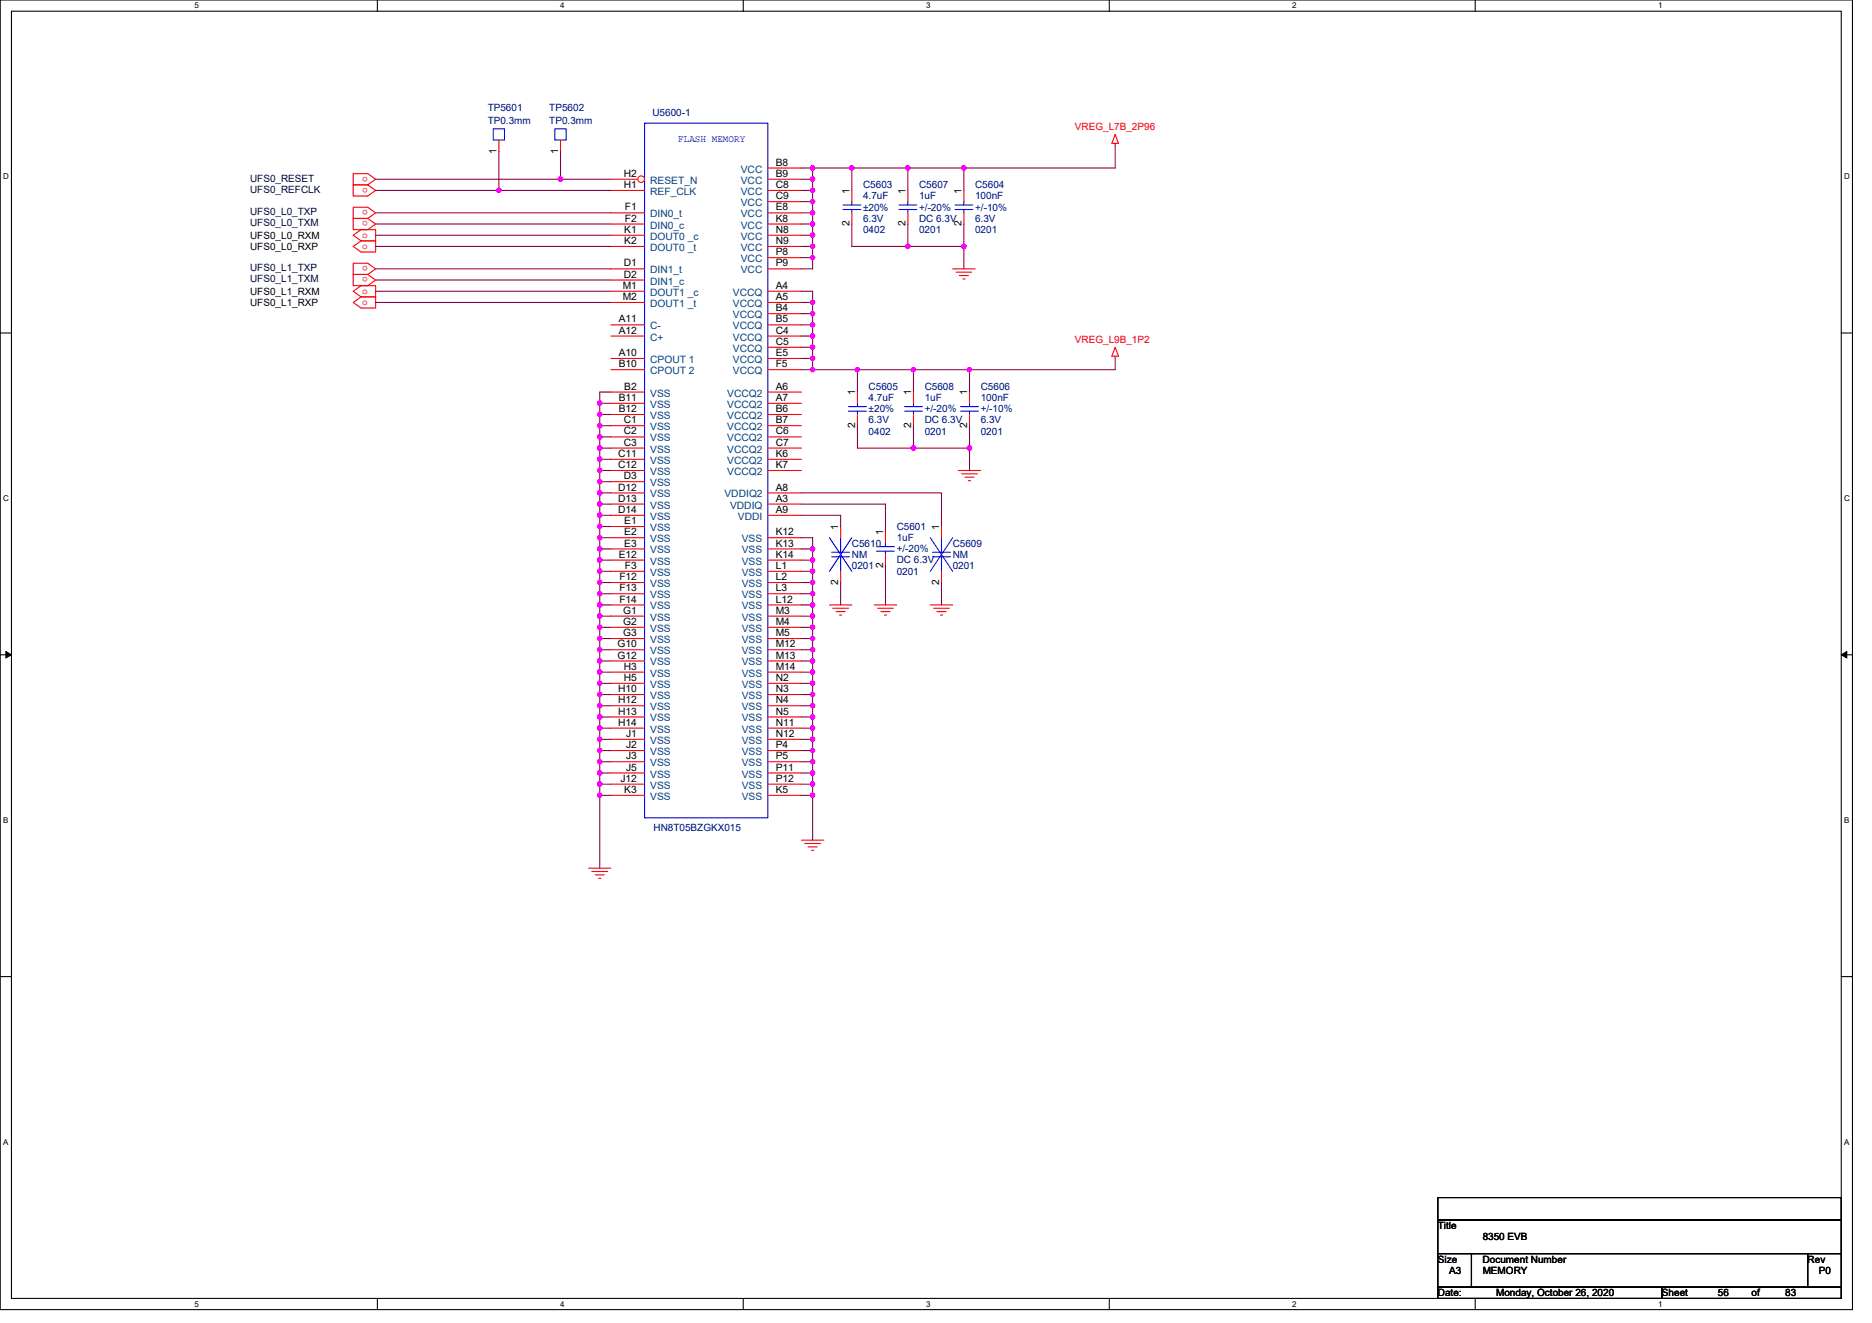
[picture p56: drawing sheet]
<svg xmlns="http://www.w3.org/2000/svg" width="297mm" height="210mm" viewBox="0 0 297 210" stroke-linecap="round" stroke-linejoin="round" font-family="sans-serif">
<defs><g id="words">
<g font-size="1.6" fill="#000080">
<text x="77.4" y="17.6">TP5601</text>
<text x="87.2" y="17.6">TP5602</text>
<text x="77.4" y="19.7">TP0.3mm</text>
<text x="87.2" y="19.7">TP0.3mm</text>
<text x="103.5" y="18.5">U5600-1</text>
<text x="136.9" y="29.9">C5603</text>
<text x="145.8" y="29.9">C5607</text>
<text x="154.7" y="29.9">C5604</text>
<text x="136.9" y="31.6">4.7uF</text>
<text x="136.9" y="35.2">6.3V</text>
<text x="136.9" y="33.4">±20%</text>
<text x="145.8" y="31.6">1uF</text>
<text x="145.8" y="35.2">DC 6.3V</text>
<text x="145.8" y="33.4">+/-20%</text>
<text x="154.7" y="31.6">100nF</text>
<text x="154.7" y="35.2">6.3V</text>
<text x="154.7" y="33.4">+/-10%</text>
<text x="136.9" y="37">0402</text>
<text x="145.8" y="37">0201</text>
<text x="154.7" y="37">0201</text>
<text x="137.8" y="61.9">C5605</text>
<text x="137.8" y="63.6">4.7uF</text>
<text x="137.8" y="65.4">±20%</text>
<text x="146.7" y="61.9">C5608</text>
<text x="146.7" y="63.6">1uF</text>
<text x="146.7" y="65.4">+/-20%</text>
<text x="155.6" y="61.9">C5606</text>
<text x="155.6" y="63.6">100nF</text>
<text x="155.6" y="65.4">+/-10%</text>
<text x="137.8" y="69">0402</text>
<text x="137.8" y="67.2">6.3V</text>
<text x="146.7" y="69">0201</text>
<text x="146.7" y="67.2">DC 6.3V</text>
<text x="155.6" y="69">0201</text>
<text x="155.6" y="67.2">6.3V</text>
<text x="135.2" y="86.8">C5610</text>
<text x="135.2" y="88.5">NM</text>
<text x="142.3" y="84.1">C5601</text>
<text x="142.3" y="85.9">1uF</text>
<text x="142.3" y="89.4">DC 6.3V</text>
<text x="142.3" y="87.7">+/-20%</text>
<text x="151.2" y="86.8">C5609</text>
<text x="151.2" y="88.5">NM</text>
<text x="135.2" y="90.3">0201</text>
<text x="142.3" y="91.2">0201</text>
<text x="151.2" y="90.3">0201</text>
<text x="103.7" y="131.9">HN8T05BZGKX015</text>
</g>
<text font-size="1.6" fill="#00f" x="107.6" y="22.6">FLASH MEMORY</text>
<g font-size="1.6" fill="#f00">
<text x="170.6" y="20.6">VREG_L7B_2P96</text>
<text x="58.4" y="28" transform="rotate(180 58.4 28)">o</text>
<text x="58.4" y="29.8" transform="rotate(180 58.4 29.8)">o</text>
<text x="58.4" y="35.1" transform="rotate(180 58.4 35.1)">o</text>
<text x="58.4" y="33.4" transform="rotate(180 58.4 33.4)">o</text>
<text x="57.5" y="39.5">o</text>
<text x="57.5" y="37.7">o</text>
<text x="57.5" y="46.6">o</text>
<text x="58.4" y="44" transform="rotate(180 58.4 44)">o</text>
<text x="58.4" y="42.2" transform="rotate(180 58.4 42.2)">o</text>
<text x="57.5" y="48.4">o</text>
<text x="170.6" y="54.4">VREG_L9B_1P2</text>
</g>
<g font-size="1.6" fill="#000040">
<text x="39.7" y="28.8">UFS0_RESET</text>
<text x="39.7" y="30.6">UFS0_REFCLK</text>
<text x="39.7" y="35.9">UFS0_L0_TXM</text>
<text x="39.7" y="34.1">UFS0_L0_TXP</text>
<text x="39.7" y="44.8">UFS0_L1_TXM</text>
<text x="39.7" y="43">UFS0_L1_TXP</text>
</g>
<g font-size="1.6">
<text x="78.8" y="24.4" transform="rotate(-90 78.8 24.4)">1</text>
<text x="88.6" y="24.4" transform="rotate(-90 88.6 24.4)">1</text>
<text x="99" y="28.1">H2</text>
<text x="99" y="29.8">H1</text>
<text x="123.1" y="26.3">B8</text>
<text x="123.1" y="28.1">B9</text>
<text x="123.1" y="29.8">C8</text>
<text x="99.2" y="33.4">F1</text>
<text x="99.2" y="35.2">F2</text>
<text x="123.1" y="31.6">C9</text>
<text x="123.1" y="33.4">E8</text>
<text x="123.1" y="35.2">K8</text>
<text x="134.8" y="35.9" transform="rotate(-90 134.8 35.9)">2</text>
<text x="134.8" y="30.8" transform="rotate(-90 134.8 30.8)">1</text>
<text x="143.7" y="35.9" transform="rotate(-90 143.7 35.9)">2</text>
<text x="143.7" y="30.8" transform="rotate(-90 143.7 30.8)">1</text>
<text x="152.6" y="35.9" transform="rotate(-90 152.6 35.9)">2</text>
<text x="152.6" y="30.8" transform="rotate(-90 152.6 30.8)">1</text>
<text x="39.7" y="39.6">UFS0_L0_RXP</text>
<text x="39.7" y="37.9">UFS0_L0_RXM</text>
<text x="99.1" y="37">K1</text>
<text x="99.1" y="38.7">K2</text>
<text x="123.1" y="37">N8</text>
<text x="123.1" y="38.7">N9</text>
<text x="123.1" y="40.5">P8</text>
<text x="39.7" y="46.8">UFS0_L1_RXM</text>
<text x="98.8" y="45.8">M1</text>
<text x="98.8" y="47.6">M2</text>
<text x="99" y="42.3">D1</text>
<text x="99" y="44.1">D2</text>
<text x="123.1" y="45.8">A4</text>
<text x="123.1" y="47.6">A5</text>
<text x="123.1" y="42.3">P9</text>
<text x="39.7" y="48.5">UFS0_L1_RXP</text>
<text x="98.2" y="51.2">A11</text>
<text x="98.2" y="53">A12</text>
<text x="123.1" y="49.4">B4</text>
<text x="123.1" y="51.2">B5</text>
<text x="123.1" y="53">C4</text>
<text x="98.2" y="58.3">B10</text>
<text x="98.2" y="56.5">A10</text>
<text x="123.1" y="54.7">C5</text>
<text x="123.1" y="56.5">E5</text>
<text x="123.1" y="58.3">F5</text>
<text x="98.2" y="63.6">B11</text>
<text x="98.2" y="65.4">B12</text>
<text x="99.1" y="61.8">B2</text>
<text x="123.1" y="61.8">A6</text>
<text x="123.1" y="63.6">A7</text>
<text x="123.1" y="65.4">B6</text>
<text x="135.7" y="62.8" transform="rotate(-90 135.7 62.8)">1</text>
<text x="144.6" y="62.8" transform="rotate(-90 144.6 62.8)">1</text>
<text x="153.5" y="62.8" transform="rotate(-90 153.5 62.8)">1</text>
<text x="99" y="67.2">C1</text>
<text x="99" y="69">C2</text>
<text x="99" y="70.7">C3</text>
<text x="123.1" y="67.2">B7</text>
<text x="123.1" y="69">C6</text>
<text x="123.1" y="70.7">C7</text>
<text x="135.7" y="67.9" transform="rotate(-90 135.7 67.9)">2</text>
<text x="144.6" y="67.9" transform="rotate(-90 144.6 67.9)">2</text>
<text x="153.5" y="67.9" transform="rotate(-90 153.5 67.9)">2</text>
<text x="98.1" y="72.5">C11</text>
<text x="98.1" y="74.3">C12</text>
<text x="98.1" y="77.9">D12</text>
<text x="99" y="76.1">D3</text>
<text x="123.1" y="77.9">A8</text>
<text x="123.1" y="72.5">K6</text>
<text x="123.1" y="74.3">K7</text>
<text x="98.1" y="79.6">D13</text>
<text x="98.1" y="81.4">D14</text>
<text x="99.1" y="83.2">E1</text>
<text x="123.1" y="79.6">A3</text>
<text x="123.1" y="81.4">A9</text>
<text x="98.2" y="88.5">E12</text>
<text x="99.1" y="85">E2</text>
<text x="99.1" y="86.7">E3</text>
<text x="123.1" y="85">K12</text>
<text x="123.1" y="86.7">K13</text>
<text x="123.1" y="88.5">K14</text>
<text x="133" y="84.1" transform="rotate(-90 133 84.1)">1</text>
<text x="140.1" y="85" transform="rotate(-90 140.1 85)">1</text>
<text x="149" y="84.1" transform="rotate(-90 149 84.1)">1</text>
<text x="98.3" y="92.1">F12</text>
<text x="98.3" y="93.9">F13</text>
<text x="98.3" y="95.6">F14</text>
<text x="99.2" y="90.3">F3</text>
<text x="123.1" y="90.3">L1</text>
<text x="123.1" y="92.1">L2</text>
<text x="123.1" y="93.9">L3</text>
<text x="123.1" y="95.6">L12</text>
<text x="133" y="92.8" transform="rotate(-90 133 92.8)">2</text>
<text x="140.1" y="90.2" transform="rotate(-90 140.1 90.2)">2</text>
<text x="149" y="92.8" transform="rotate(-90 149 92.8)">2</text>
<text x="98.9" y="97.4">G1</text>
<text x="98.9" y="99.2">G2</text>
<text x="98.9" y="101">G3</text>
<text x="123.1" y="97.4">M3</text>
<text x="123.1" y="99.2">M4</text>
<text x="123.1" y="101">M5</text>
<text x="98" y="102.7">G10</text>
<text x="98" y="104.5">G12</text>
<text x="99" y="106.3">H3</text>
<text x="123.1" y="102.7">M12</text>
<text x="123.1" y="104.5">M13</text>
<text x="123.1" y="106.3">M14</text>
<text x="98.1" y="109.9">H10</text>
<text x="98.1" y="111.6">H12</text>
<text x="98.1" y="113.4">H13</text>
<text x="99" y="108.1">H5</text>
<text x="123.1" y="108.1">N2</text>
<text x="123.1" y="109.9">N3</text>
<text x="123.1" y="111.6">N4</text>
<text x="123.1" y="113.4">N5</text>
<text x="98.1" y="115.2">H14</text>
<text x="99.3" y="117">J1</text>
<text x="99.3" y="118.7">J2</text>
<text x="123.1" y="115.2">N11</text>
<text x="123.1" y="117">N12</text>
<text x="123.1" y="118.7">P4</text>
<text x="98.4" y="124.1">J12</text>
<text x="99.1" y="125.9">K3</text>
<text x="99.3" y="120.5">J3</text>
<text x="99.3" y="122.3">J5</text>
<text x="123.1" y="125.9">K5</text>
<text x="123.1" y="120.5">P5</text>
<text x="123.1" y="122.3">P11</text>
<text x="123.1" y="124.1">P12</text>
<text x="228.1" y="195.1">Title</text>
<text x="235.3" y="196.8">8350 EVB</text>
<text x="228.1" y="200.4">Size</text>
<text x="229.9" y="202.2">A3</text>
<text x="235.3" y="200.4">Document Number</text>
<text x="235.3" y="202.2">MEMORY</text>
<text x="286.8" y="200.4">Rev</text>
<text x="288.6" y="202.2">P0</text>
<text x="228.1" y="205.7">Date:</text>
<text x="237.4" y="205.7">Monday, October 26, 2020</text>
<text x="263.7" y="205.7">Sheet</text>
<text x="272.6" y="205.7">56</text>
<text x="277.9" y="205.7">of</text>
<text x="283.3" y="205.7">83</text>
</g>
<g font-size="1.6" fill="#004080">
<text x="103.2" y="29.2">RESET_N</text>
<text x="117.5" y="27.4">VCC</text>
<text x="117.5" y="29.2">VCC</text>
<text x="103.2" y="30.9">REF_CLK</text>
<text x="103.2" y="34.5">DIN0_t</text>
<text x="117.5" y="30.9">VCC</text>
<text x="117.5" y="32.7">VCC</text>
<text x="117.5" y="34.5">VCC</text>
<text x="103.2" y="36.3">DIN0_c</text>
<text x="103.2" y="38.1">DOUT0 _c</text>
<text x="103.2" y="39.8">DOUT0 _t</text>
<text x="117.5" y="36.3">VCC</text>
<text x="117.5" y="38.1">VCC</text>
<text x="117.5" y="39.8">VCC</text>
<text x="117.5" y="41.6">VCC</text>
<text x="103.2" y="43.4">DIN1_t</text>
<text x="103.2" y="45.2">DIN1_c</text>
<text x="103.2" y="46.9">DOUT1 _c</text>
<text x="116.3" y="46.9">VCCQ</text>
<text x="117.5" y="43.4">VCC</text>
<text x="103.2" y="48.7">DOUT1 _t</text>
<text x="103.2" y="52.3">C-</text>
<text x="116.3" y="48.7">VCCQ</text>
<text x="116.3" y="50.5">VCCQ</text>
<text x="116.3" y="52.3">VCCQ</text>
<text x="103.2" y="59.4">CPOUT 2</text>
<text x="103.2" y="57.6">CPOUT 1</text>
<text x="103.2" y="54.1">C+</text>
<text x="116.3" y="54.1">VCCQ</text>
<text x="116.3" y="55.8">VCCQ</text>
<text x="116.3" y="57.6">VCCQ</text>
<text x="116.3" y="59.4">VCCQ</text>
<text x="103.2" y="62.9">VSS</text>
<text x="103.2" y="64.7">VSS</text>
<text x="115.4" y="62.9">VCCQ2</text>
<text x="115.4" y="64.7">VCCQ2</text>
<text x="103.2" y="66.5">VSS</text>
<text x="103.2" y="68.3">VSS</text>
<text x="103.2" y="70.1">VSS</text>
<text x="103.2" y="71.8">VSS</text>
<text x="115.4" y="66.5">VCCQ2</text>
<text x="115.4" y="68.3">VCCQ2</text>
<text x="115.4" y="70.1">VCCQ2</text>
<text x="115.4" y="71.8">VCCQ2</text>
<text x="103.2" y="73.6">VSS</text>
<text x="103.2" y="75.4">VSS</text>
<text x="103.2" y="77.2">VSS</text>
<text x="115.4" y="73.6">VCCQ2</text>
<text x="115.4" y="75.4">VCCQ2</text>
<text x="103.2" y="79">VSS</text>
<text x="103.2" y="80.7">VSS</text>
<text x="103.2" y="82.5">VSS</text>
<text x="115" y="79">VDDIQ2</text>
<text x="115.8" y="80.7">VDDIQ</text>
<text x="117.1" y="82.5">VDDI</text>
<text x="103.2" y="84.3">VSS</text>
<text x="103.2" y="86.1">VSS</text>
<text x="103.2" y="87.8">VSS</text>
<text x="103.2" y="89.6">VSS</text>
<text x="117.7" y="86.1">VSS</text>
<text x="117.7" y="87.8">VSS</text>
<text x="117.7" y="89.6">VSS</text>
<text x="103.2" y="91.4">VSS</text>
<text x="103.2" y="93.2">VSS</text>
<text x="103.2" y="95">VSS</text>
<text x="117.7" y="91.4">VSS</text>
<text x="117.7" y="93.2">VSS</text>
<text x="117.7" y="95">VSS</text>
<text x="103.2" y="96.7">VSS</text>
<text x="103.2" y="98.5">VSS</text>
<text x="103.2" y="100.3">VSS</text>
<text x="117.7" y="96.7">VSS</text>
<text x="117.7" y="98.5">VSS</text>
<text x="117.7" y="100.3">VSS</text>
<text x="103.2" y="102.1">VSS</text>
<text x="103.2" y="103.8">VSS</text>
<text x="103.2" y="105.6">VSS</text>
<text x="103.2" y="107.4">VSS</text>
<text x="117.7" y="102.1">VSS</text>
<text x="117.7" y="103.8">VSS</text>
<text x="117.7" y="105.6">VSS</text>
<text x="117.7" y="107.4">VSS</text>
<text x="103.2" y="109.2">VSS</text>
<text x="103.2" y="111">VSS</text>
<text x="103.2" y="112.7">VSS</text>
<text x="117.7" y="109.2">VSS</text>
<text x="117.7" y="111">VSS</text>
<text x="117.7" y="112.7">VSS</text>
<text x="103.2" y="114.5">VSS</text>
<text x="103.2" y="116.3">VSS</text>
<text x="103.2" y="118.1">VSS</text>
<text x="103.2" y="119.8">VSS</text>
<text x="117.7" y="114.5">VSS</text>
<text x="117.7" y="116.3">VSS</text>
<text x="117.7" y="118.1">VSS</text>
<text x="117.7" y="119.8">VSS</text>
<text x="103.2" y="121.6">VSS</text>
<text x="103.2" y="123.4">VSS</text>
<text x="103.2" y="125.2">VSS</text>
<text x="117.7" y="121.6">VSS</text>
<text x="117.7" y="123.4">VSS</text>
<text x="117.7" y="125.2">VSS</text>
<text x="103.2" y="127">VSS</text>
<text x="117.7" y="127">VSS</text>
</g>
<g font-size="1.3">
<text x="30.8" y="1.3">5</text>
<text x="88.9" y="1.3">4</text>
<text x="147" y="1.3">3</text>
<text x="205" y="1.3">2</text>
<text x="263.1" y="1.3">1</text>
<text x=".5" y="28.4">D</text>
<text x="292.6" y="28.4">D</text>
<text x=".5" y="79.5">C</text>
<text x="292.6" y="79.5">C</text>
<text x=".5" y="130.6">B</text>
<text x="292.6" y="130.6">B</text>
<text x=".5" y="181.7">A</text>
<text x="292.6" y="181.7">A</text>
<text x="30.8" y="207.4">5</text>
<text x="88.9" y="207.4">4</text>
<text x="147" y="207.4">3</text>
<text x="205" y="207.4">2</text>
<text x="263.1" y="207.4">1</text>
</g>
</g></defs>
<path d="M0 0h293.9v207.9h-293.9zM1.8 1.8h290.4v204.3h-290.4z" fill="none" stroke="#000" stroke-width=".17"/>
<g fill="#fff">
<path d="M30.8 .2h.7v1.4h-.7z"/>
<path d="M30.8 206.3h.7v1.4h-.7z"/>
</g>
<path d="M59.9 0v1.8M59.9 206.1v1.8" fill="none" stroke="#000" stroke-width=".17"/>
<g fill="#fff">
<path d="M88.9 .2h.7v1.4h-.7z"/>
<path d="M88.9 206.3h.7v1.4h-.7z"/>
</g>
<path d="M117.9 0v1.8M117.9 206.1v1.8" fill="none" stroke="#000" stroke-width=".17"/>
<g fill="#fff">
<path d="M147 .2h.7v1.4h-.7z"/>
<path d="M147 206.3h.7v1.4h-.7z"/>
</g>
<path d="M176 0v1.8M176 206.1v1.8" fill="none" stroke="#000" stroke-width=".17"/>
<g fill="#fff">
<path d="M205 .2h.7v1.4h-.7z"/>
<path d="M205 206.3h.7v1.4h-.7z"/>
</g>
<path d="M234.1 0v1.8M234.1 206.1v1.8" fill="none" stroke="#000" stroke-width=".17"/>
<g fill="#fff">
<path d="M263.1 .2h.7v1.4h-.7z"/>
<path d="M263.1 206.3h.7v1.4h-.7z"/>
<path d="M.5 27.3h.9v1.4h-.9z"/>
<path d="M292.6 27.3h.9v1.4h-.9z"/>
<path d="M.5 78.4h.9v1.4h-.9z"/>
<path d="M292.6 78.4h.9v1.4h-.9z"/>
</g>
<path d="M0 52.9h1.8M292.2 52.9h1.7" fill="none" stroke="#000" stroke-width=".17"/>
<g fill="#fff">
<path d="M.5 129.5h.8v1.4h-.8z"/>
<path d="M292.6 129.5h.9v1.4h-.9z"/>
</g>
<path d="M0 103.9h1.8M292.2 103.9h1.7" fill="none" stroke="#000" stroke-width=".17"/>
<path d="M.9 103.4l.9 .5-.9 .5zM292.2 103.9l.8-.5v1z" fill="#000" stroke="#000" stroke-width=".16"/>
<g fill="#fff">
<path d="M.5 180.5h.8v1.4h-.8z"/>
<path d="M292.6 180.5h.9v1.4h-.9z"/>
</g>
<path d="M0 155h1.8M292.2 155h1.7M228.2 190.1h64v3.5h-64zM228.2 193.6h64v5.4h-64zM228.2 199h5.3v5.3h-5.3zM233.5 199h53.3v5.3h-53.3zM286.8 199h5.4v5.3h-5.4zM228.2 204.3h35.5v1.8h-35.5zM263.7 204.3h28.5v1.8h-28.5z" fill="none" stroke="#000" stroke-width=".17"/>
<g fill="none" stroke="#f00" stroke-width=".17">
<path d="M56 27.6h2.4l1.2 .8-1.2 .9h-2.4zM56 29.3h2.4l1.2 .9-1.2 .9h-2.4zM56 34.7h2.4l1.2 .9-1.2 .8h-2.4zM56 32.9h2.4l1.2 .9-1.2 .9h-2.4zM56 39.1l1.3-.9h2.3v1.8h-2.3zM56 37.3l1.3-.9h2.3v1.8h-2.3zM177 21.3l.5 1.5h-1.1zM177 22.8v.3M56 43.6h2.4l1.2 .8-1.2 .9h-2.4zM56 41.8h2.4l1.2 .9-1.2 .9h-2.4zM56 48l1.3-.9h2.3v1.8h-2.3zM56 46.2l1.3-.9h2.3v1.8h-2.3z"/>
<path d="M151.2 42.7h3.5M151.7 43.2h2.5M152.2 43.7h1.5M152.8 44.3h.3M177 55.1l.5 1.4h-1.1zM177 56.5v.4M152.1 74.7h3.5M152.6 75.2h2.5M153.1 75.7h1.5M153.7 76.3h.3M131.6 96h3.6M132.1 96.5h2.5"/>
<path d="M132.7 97.1h1.4M133.2 97.6h.4M138.7 96h3.6M139.3 96.5h2.4M139.8 97.1h1.4M140.3 97.6h.4M147.6 96h3.6M148.1 96.5h2.5M148.7 97.1h1.4M149.2 97.6h.4M93.4 137.8h3.5M93.9 138.3h2.5"/>
<path d="M94.4 138.9h1.5M95 139.4h.3M127.2 133.3h3.5M127.7 133.9h2.5M128.2 134.4h1.5M128.8 135h.3"/>
</g>
<path d="M102.3 19.6h19.5v110.2h-19.5z" fill="none" stroke="#00f" stroke-width=".17"/>
<circle cx="101.7" cy="28.4" r=".52" fill="#fff" stroke="#f00" stroke-width=".17"/>
<g fill="none" stroke="#f00" stroke-width=".17">
<path d="M79.2 22.2v1.8M88.9 22.2v1.8M96.9 28.4h4.3M96.9 30.2h5.4M96.9 33.8h5.4M96.9 35.6h5.4M96.9 37.3h5.4M96.9 39.1h5.4M121.8 26.7h5.4M121.8 28.4h5.4M121.8 30.2h5.4M121.8 32h5.4"/>
<path d="M121.8 33.8h5.4M121.8 35.6h5.4M121.8 37.3h5.4M121.8 39.1h5.4M135.2 30.2v1.8M135.2 33.8v1.8M144.1 30.2v1.8M144.1 33.8v1.8M152.9 30.2v1.8M152.9 33.8v1.8M96.9 42.7h5.4M96.9 44.4h5.4"/>
<path d="M96.9 46.2h5.4M96.9 48h5.4M96.9 58.7h5.4M96.9 51.6h5.4M96.9 56.9h5.4M96.9 53.3h5.4M121.8 40.9h5.4M121.8 42.7h5.4M121.8 46.2h5.4M121.8 48h5.4M121.8 49.8h5.4M121.8 51.6h5.4"/>
<path d="M121.8 53.3h5.4M121.8 55.1h5.4M121.8 56.9h5.4M121.8 58.7h5.4M96.9 62.2h5.4M96.9 64h5.4M96.9 65.8h5.4M96.9 67.6h5.4M96.9 69.3h5.4M96.9 71.1h5.4M96.9 72.9h5.4M96.9 74.7h5.4"/>
<path d="M96.9 76.5h5.4M96.9 78.2h5.4M121.8 78.2h5.4M121.8 62.2h5.4M121.8 64h5.4M121.8 65.8h5.4M121.8 67.6h5.4M121.8 69.3h5.4M121.8 71.1h5.4M121.8 72.9h5.4M121.8 74.7h5.4M136.1 62.2v1.8"/>
<path d="M136.1 65.8v1.8M144.9 62.2v1.8M144.9 65.8v1.8M153.8 62.2v1.8M153.8 65.8v1.8M96.9 80h5.4M96.9 81.8h5.4M96.9 83.6h5.4M96.9 85.3h5.4M96.9 87.1h5.4M96.9 88.9h5.4M96.9 90.7h5.4"/>
<path d="M96.9 92.5h5.4M96.9 94.2h5.4M96.9 96h5.4M96.9 97.8h5.4M96.9 99.6h5.4M121.8 80h5.4M121.8 81.8h5.4M121.8 85.3h5.4M121.8 87.1h5.4M121.8 88.9h5.4M121.8 90.7h5.4M121.8 92.5h5.4"/>
<path d="M121.8 94.2h5.4M121.8 96h5.4M121.8 97.8h5.4M121.8 99.6h5.4M133.4 83.6v1.7M133.4 90.7v1.8M140.5 84.5v1.7M140.5 88v1.8M149.4 83.6v1.7M149.4 90.7v1.8M96.9 101.3h5.4M96.9 103.1h5.4"/>
<path d="M96.9 104.9h5.4M96.9 106.7h5.4M96.9 108.5h5.4M96.9 110.2h5.4M96.9 112h5.4M96.9 113.8h5.4M96.9 115.6h5.4M96.9 117.3h5.4M96.9 119.1h5.4M121.8 101.3h5.4M121.8 103.1h5.4M121.8 104.9h5.4"/>
<path d="M121.8 106.7h5.4M121.8 108.5h5.4M121.8 110.2h5.4M121.8 112h5.4M121.8 113.8h5.4M121.8 115.6h5.4M121.8 117.3h5.4M121.8 119.1h5.4M96.9 126.2h5.4M96.9 120.9h5.4M96.9 122.7h5.4M96.9 124.5h5.4"/>
<path d="M121.8 126.2h5.4M121.8 120.9h5.4M121.8 122.7h5.4M121.8 124.5h5.4"/>
</g>
<g fill="none" stroke="#00f" stroke-width=".17">
<path d="M78.3 20.4h1.7v1.8h-1.7zM88.1 20.4h1.7v1.8h-1.7zM133.7 32.5h2.9M133.7 33.3h2.9M135.2 32v.5M135.2 33.3v.5M142.6 32.5h2.9M142.6 33.3h2.9M144.1 32v.5M144.1 33.3v.5M151.5 32.5h2.9M151.5 33.3h2.9"/>
<path d="M152.9 32v.5M152.9 33.3v.5M134.6 64.5h2.9M134.6 65.3h2.9M136.1 64v.5M136.1 65.3v.5M143.5 64.5h2.9M143.5 65.3h2.9M144.9 64v.5M144.9 65.3v.5M152.4 64.5h2.9M152.4 65.3h2.9"/>
<path d="M153.8 64v.5M153.8 65.3v.5M131.6 85.3l3.6 5.4M132 87.7h2.8M132 88.4h2.8M133.4 85.3v2.4M133.4 88.4v2.3M135.2 85.3l-3.6 5.4M139.1 86.8h2.8M139.1 87.5h2.8M140.5 86.2v.6M140.5 87.5v.5"/>
<path d="M147.6 85.3l3.6 5.4M148 87.7h2.8M148 88.4h2.8M149.4 85.3v2.4M149.4 88.4v2.3M151.2 85.3l-3.6 5.4"/>
</g>
<g fill="none" stroke="#800040" stroke-width=".17">
<path d="M59.6 39.1h37.3M59.6 37.3h37.3M59.6 28.4h29.3M59.6 33.8h37.3M59.6 35.6h37.3M59.6 30.2h19.6M79.2 30.2h17.7M79.2 24v6.2M88.9 28.4h8M88.9 24v4.4M127.2 26.7h1.7M127.2 28.4h1.7"/>
<path d="M127.2 30.2h1.7M127.2 32h1.7M127.2 33.8h1.7M127.2 35.6h1.7M127.2 37.3h1.7M127.2 39.1h1.7M128.9 26.7v1.7M128.9 28.4v1.8M128.9 30.2v1.8M128.9 32v1.8M128.9 33.8v1.8M128.9 35.6v1.7"/>
<path d="M128.9 37.3v1.8M128.9 39.1v1.8M128.9 26.7h6.3M135.2 26.7v3.5M135.2 35.6v3.5h8.9M135.2 26.7h8.9M144.1 26.7h8.8M144.1 39.1h8.8M144.1 26.7v3.5M144.1 35.6v3.5M152.9 26.7v3.5M152.9 35.6v3.5"/>
<path d="M152.9 39.1v3.6M177 23.1v3.6h-24.1M59.6 48h37.3M59.6 46.2h37.3M59.6 42.7h37.3M59.6 44.4h37.3M127.2 40.9h1.7M127.2 46.2h1.7v1.8M127.2 48h1.7M127.2 49.8h1.7M127.2 51.6h1.7M127.2 53.3h1.7"/>
<path d="M127.2 55.1h1.7M127.2 56.9h1.7M127.2 58.7h1.7M128.9 40.9v1.8h-1.7M128.9 48v1.8M128.9 49.8v1.8M128.9 51.6v1.7M128.9 53.3v1.8M128.9 55.1v1.8M128.9 56.9v1.8M128.9 58.7h7.2M136.1 58.7v3.5"/>
<path d="M136.1 58.7h8.8M144.9 58.7v3.5M144.9 58.7h8.9M153.8 58.7v3.5M177 56.9v1.8h-23.2M95.2 64h1.7M95.2 65.8h1.7M95.2 67.6h1.7M95.2 69.3h1.7M95.2 71.1h1.7M95.2 72.9h1.7M95.2 74.7h1.7"/>
<path d="M95.2 76.5h1.7M95.2 78.2h1.7M95.2 64v1.8M95.2 65.8v1.8M95.2 67.6v1.7M95.2 69.3v1.8M95.2 71.1v1.8M95.2 72.9v1.8M95.2 74.7v1.8M95.2 76.5v1.7M95.2 78.2v1.8M96.9 62.2h-1.7v1.8"/>
<path d="M127.2 78.2h22.2v5.4M136.1 67.6v3.5h8.8M144.9 67.6v3.5M144.9 71.1h8.9M153.8 67.6v3.5M153.8 71.1v3.6M95.2 80h1.7M95.2 81.8h1.7M95.2 83.6h1.7M95.2 85.3h1.7M95.2 87.1h1.7M95.2 88.9h1.7"/>
<path d="M95.2 90.7h1.7M95.2 92.5h1.7M95.2 94.2h1.7M95.2 96h1.7M95.2 97.8h1.7M95.2 99.6h1.7M95.2 80v1.8M95.2 81.8v1.8M95.2 83.6v1.7M95.2 85.3v1.8M95.2 87.1v1.8M95.2 88.9v1.8"/>
<path d="M95.2 90.7v1.8M95.2 92.5v1.7M95.2 94.2v1.8M95.2 96v1.8M95.2 97.8v1.8M95.2 99.6v1.7M127.2 85.3h1.7v1.8M127.2 87.1h1.7M127.2 88.9h1.7M127.2 90.7h1.7M127.2 92.5h1.7M127.2 94.2h1.7"/>
<path d="M127.2 96h1.7M127.2 97.8h1.7M127.2 99.6h1.7M127.2 80h13.3v4.5M127.2 81.8h6.2v1.8M128.9 87.1v1.8M128.9 88.9v1.8M128.9 90.7v1.8M128.9 92.5v1.7M128.9 94.2v1.8M128.9 96v1.8M128.9 97.8v1.8"/>
<path d="M128.9 99.6v1.7M133.4 92.5v3.5M140.5 89.8v6.2M149.4 92.5v3.5M95.2 101.3h1.7M95.2 103.1h1.7M95.2 104.9h1.7M95.2 106.7h1.7M95.2 108.5h1.7M95.2 110.2h1.7M95.2 112h1.7M95.2 113.8h1.7"/>
<path d="M95.2 115.6h1.7M95.2 117.3h1.7M95.2 119.1h1.7M95.2 101.3v1.8M95.2 103.1v1.8M95.2 104.9v1.8M95.2 106.7v1.8M95.2 108.5v1.7M95.2 110.2v1.8M95.2 112v1.8M95.2 113.8v1.8M95.2 115.6v1.7"/>
<path d="M95.2 117.3v1.8M95.2 119.1v1.8M127.2 101.3h1.7M127.2 103.1h1.7M127.2 104.9h1.7M127.2 106.7h1.7M127.2 108.5h1.7M127.2 110.2h1.7M127.2 112h1.7M127.2 113.8h1.7M127.2 115.6h1.7M127.2 117.3h1.7"/>
<path d="M127.2 119.1h1.7M128.9 101.3v1.8M128.9 103.1v1.8M128.9 104.9v1.8M128.9 106.7v1.8M128.9 108.5v1.7M128.9 110.2v1.8M128.9 112v1.8M128.9 113.8v1.8M128.9 115.6v1.7M128.9 117.3v1.8M128.9 119.1v1.8"/>
<path d="M95.2 120.9h1.7M95.2 122.7h1.7M95.2 124.5h1.7M95.2 126.2h1.7M95.2 120.9v1.8M95.2 122.7v1.8M95.2 124.5v1.7M95.2 126.2v11.6M127.2 120.9h1.7M127.2 122.7h1.7M127.2 124.5h1.7M127.2 126.2h1.7"/>
<path d="M128.9 120.9v1.8M128.9 122.7v1.8M128.9 124.5v1.7M128.9 126.2v7.1"/>
</g>
<g fill="#f0f" stroke="#f0f" stroke-width=".17">
<circle cx="88.9" cy="28.4" r=".35"/>
<circle cx="79.1" cy="30.2" r=".35"/>
<circle cx="128.9" cy="28.4" r=".35"/>
<circle cx="128.9" cy="26.7" r=".35"/>
<circle cx="128.9" cy="30.2" r=".35"/>
<circle cx="128.9" cy="33.8" r=".35"/>
<circle cx="128.9" cy="32" r=".35"/>
<circle cx="135.2" cy="26.7" r=".35"/>
<circle cx="152.9" cy="26.7" r=".35"/>
<circle cx="144" cy="26.7" r=".35"/>
<circle cx="128.9" cy="37.3" r=".35"/>
<circle cx="128.9" cy="35.5" r=".35"/>
<circle cx="128.9" cy="40.9" r=".35"/>
<circle cx="128.9" cy="39.1" r=".35"/>
<circle cx="152.9" cy="39.1" r=".35"/>
<circle cx="144" cy="39.1" r=".35"/>
<circle cx="128.9" cy="48" r=".35"/>
<circle cx="128.9" cy="51.5" r=".35"/>
<circle cx="128.9" cy="49.8" r=".35"/>
<circle cx="128.9" cy="55.1" r=".35"/>
<circle cx="128.9" cy="53.3" r=".35"/>
<circle cx="128.9" cy="56.9" r=".35"/>
<circle cx="136" cy="58.7" r=".35"/>
<circle cx="128.9" cy="58.7" r=".35"/>
<circle cx="153.8" cy="58.7" r=".35"/>
<circle cx="144.9" cy="58.7" r=".35"/>
<circle cx="153.8" cy="71.1" r=".35"/>
<circle cx="144.9" cy="71.1" r=".35"/>
<circle cx="95.1" cy="64" r=".35"/>
<circle cx="95.1" cy="67.6" r=".35"/>
<circle cx="95.1" cy="65.8" r=".35"/>
<circle cx="95.1" cy="69.3" r=".35"/>
<circle cx="95.1" cy="71.1" r=".35"/>
<circle cx="95.1" cy="72.9" r=".35"/>
<circle cx="95.1" cy="76.4" r=".35"/>
<circle cx="95.1" cy="74.7" r=".35"/>
<circle cx="95.1" cy="80" r=".35"/>
<circle cx="95.1" cy="78.2" r=".35"/>
<circle cx="95.1" cy="83.6" r=".35"/>
<circle cx="95.1" cy="81.8" r=".35"/>
<circle cx="95.1" cy="85.3" r=".35"/>
<circle cx="95.1" cy="88.9" r=".35"/>
<circle cx="95.1" cy="87.1" r=".35"/>
<circle cx="95.1" cy="90.7" r=".35"/>
<circle cx="95.1" cy="94.2" r=".35"/>
<circle cx="95.1" cy="92.4" r=".35"/>
<circle cx="95.1" cy="97.8" r=".35"/>
<circle cx="95.1" cy="96" r=".35"/>
<circle cx="95.1" cy="101.3" r=".35"/>
<circle cx="95.1" cy="99.6" r=".35"/>
<circle cx="95.1" cy="103.1" r=".35"/>
<circle cx="95.1" cy="106.7" r=".35"/>
<circle cx="95.1" cy="104.9" r=".35"/>
<circle cx="95.1" cy="108.4" r=".35"/>
<circle cx="95.1" cy="110.2" r=".35"/>
<circle cx="95.1" cy="112" r=".35"/>
<circle cx="95.1" cy="113.8" r=".35"/>
<circle cx="95.1" cy="115.6" r=".35"/>
<circle cx="95.1" cy="119.1" r=".35"/>
<circle cx="95.1" cy="117.3" r=".35"/>
<circle cx="95.1" cy="120.9" r=".35"/>
<circle cx="95.1" cy="122.7" r=".35"/>
<circle cx="95.1" cy="124.4" r=".35"/>
<circle cx="95.1" cy="126.2" r=".35"/>
<circle cx="128.9" cy="87.1" r=".35"/>
<circle cx="128.9" cy="88.9" r=".35"/>
<circle cx="128.9" cy="90.7" r=".35"/>
<circle cx="128.9" cy="94.2" r=".35"/>
<circle cx="128.9" cy="92.4" r=".35"/>
<circle cx="128.9" cy="96" r=".35"/>
<circle cx="128.9" cy="97.8" r=".35"/>
<circle cx="128.9" cy="99.6" r=".35"/>
<circle cx="128.9" cy="103.1" r=".35"/>
<circle cx="128.9" cy="101.3" r=".35"/>
<circle cx="128.9" cy="106.7" r=".35"/>
<circle cx="128.9" cy="104.9" r=".35"/>
<circle cx="128.9" cy="110.2" r=".35"/>
<circle cx="128.9" cy="108.4" r=".35"/>
<circle cx="128.9" cy="112" r=".35"/>
<circle cx="128.9" cy="113.8" r=".35"/>
<circle cx="128.9" cy="115.6" r=".35"/>
<circle cx="128.9" cy="119.1" r=".35"/>
<circle cx="128.9" cy="117.3" r=".35"/>
<circle cx="128.9" cy="120.9" r=".35"/>
<circle cx="128.9" cy="122.7" r=".35"/>
<circle cx="128.9" cy="124.4" r=".35"/>
<circle cx="128.9" cy="126.2" r=".35"/>
</g>
<use href="#words"/>
</svg>
